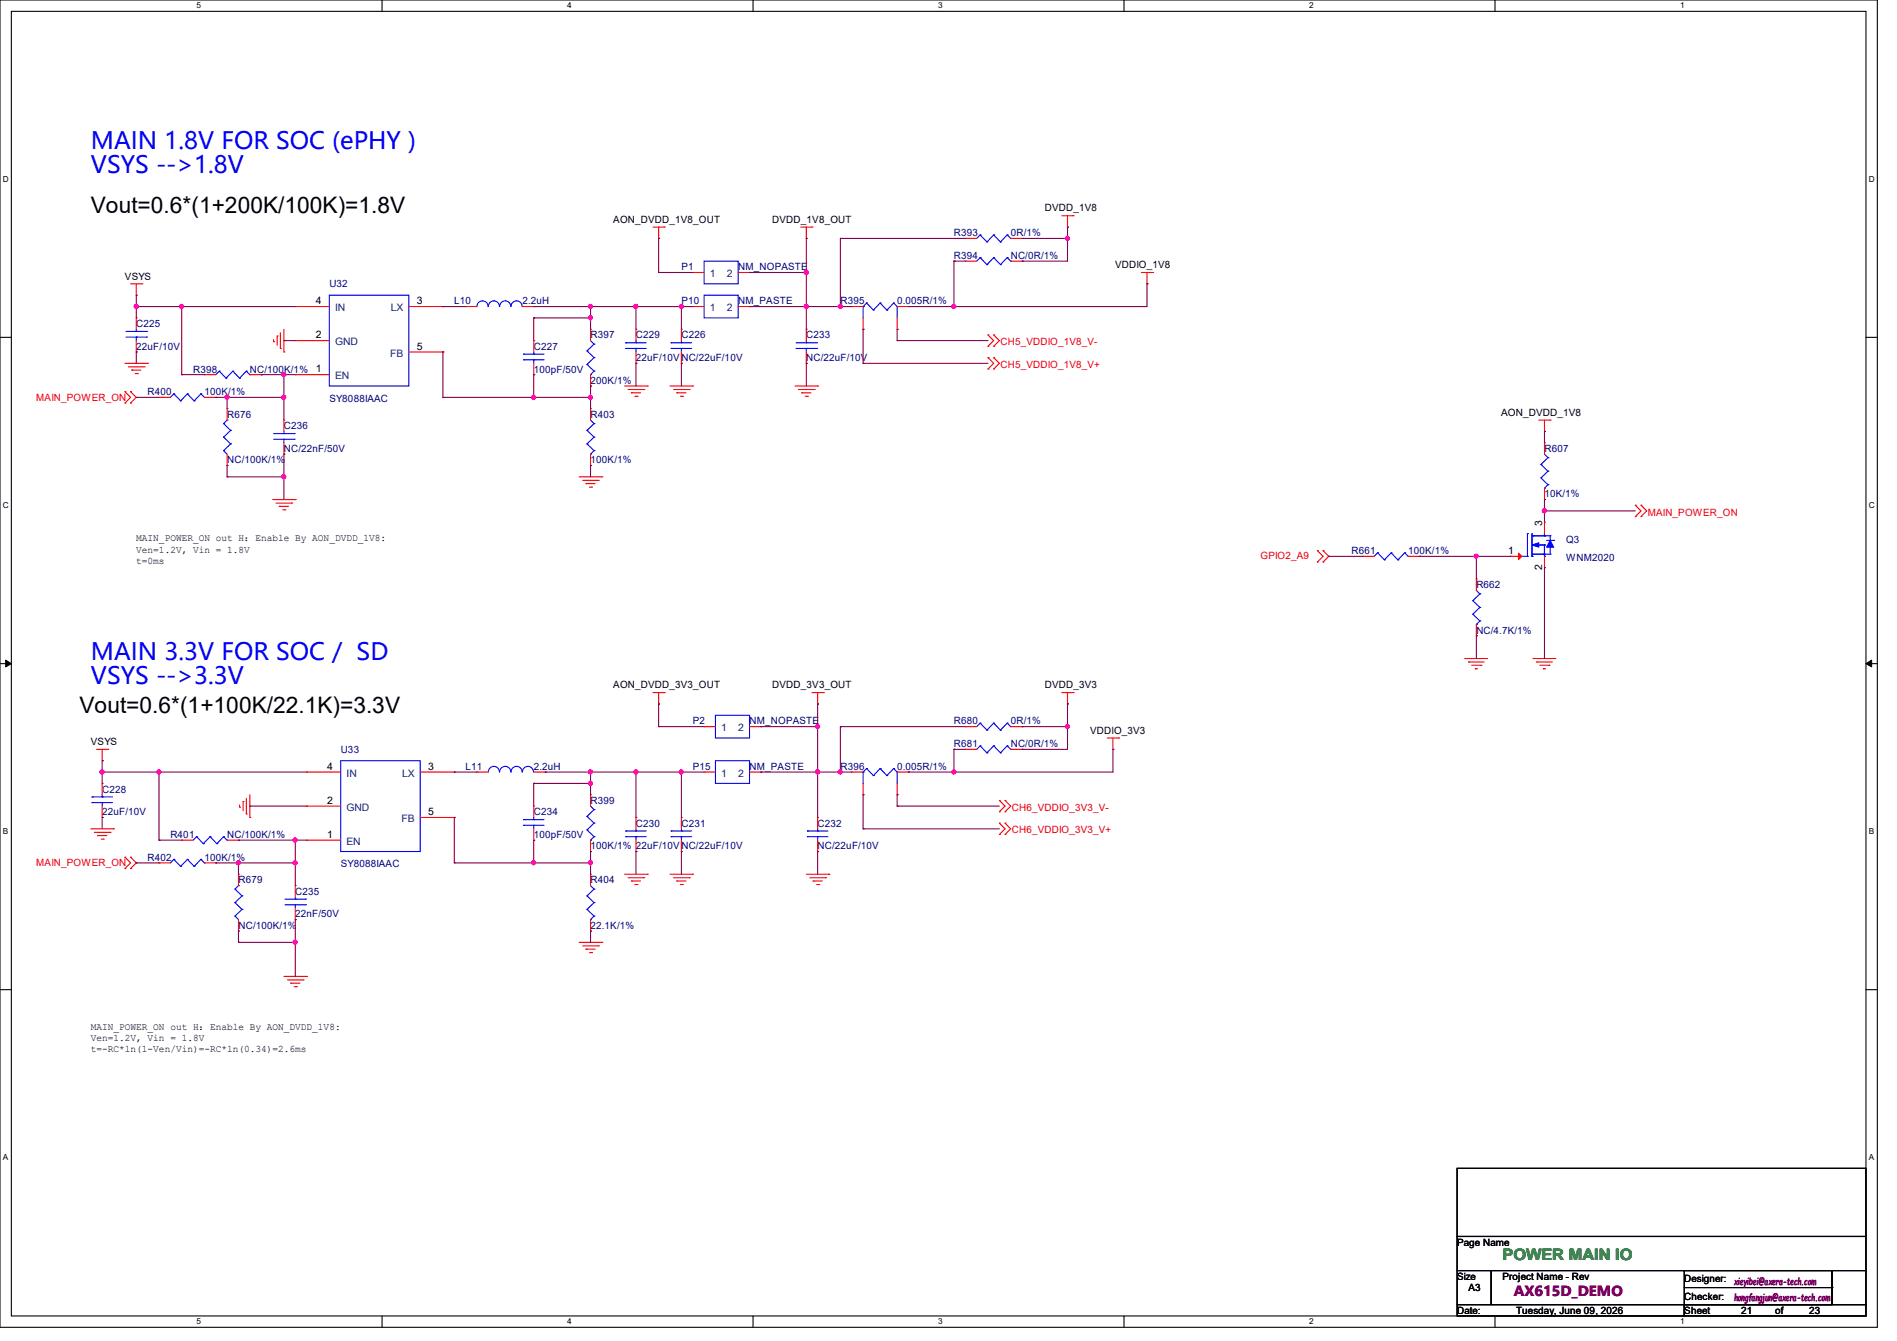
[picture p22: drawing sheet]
<svg xmlns="http://www.w3.org/2000/svg" width="297mm" height="210mm" viewBox="0 0 297 210" stroke-linecap="round" stroke-linejoin="round" font-family="sans-serif">
<defs><g id="words">
<g font-size="3.7" fill="#00f">
<text x="14.2" y="23.4">MAIN 1.8V FOR SOC (ePHY )</text>
<text x="14.2" y="27.1">VSYS --&gt;1.8V</text>
<text x="14.2" y="103.4">MAIN 3.3V FOR SOC / SD</text>
<text x="14.2" y="107.1">VSYS --&gt;3.3V</text>
</g>
<g font-size="3.6">
<text x="14.2" y="33.4">Vout=0.6*(1+200K/100K)=1.8V</text>
<text x="12.4" y="111.6">Vout=0.6*(1+100K/22.1K)=3.3V</text>
</g>
<g font-size="2.5" fill="#008000">
<text x="235.2" y="197.3">POWER MAIN IIIO</text>
<text x="235.2" y="197.3">POWER MAIN O</text>
</g>
<text font-size="2.3" fill="#800080" x="237" y="203">AX615D_DEMO</text>
<g font-size="1.6">
<text x="96" y="34.9">AON_DVDD_1V8_OUT</text>
<text x="120.9" y="34.9">DVDD_1V8_OUT</text>
<text x="163.6" y="33.1">DVDD_1V8</text>
<text x="174.6" y="42">VDDIO_1V8</text>
<text x="19.6" y="43.8">VSYS</text>
<text x="49.4" y="47.6">4</text>
<text x="65.2" y="47.6">3</text>
<text x="49.4" y="53">2</text>
<text x="49.4" y="58.3">1</text>
<text x="65.2" y="54.7">5</text>
<text x="235" y="65.1">AON_DVDD_1V8</text>
<text x="241.4" y="82.3" transform="rotate(-90 241.4 82.3)">3</text>
<text x="21.3" y="88.3">t=0ms</text>
<text x="21.3" y="84.8">MAIN_POWER_ON out H：Enable By AON_DVDD_1V8:</text>
<text x="21.3" y="86.6">Ven=1.2V, Vin = 1.8V</text>
<text x="236.1" y="86.7">1</text>
<text x="241.4" y="89.2" transform="rotate(-90 241.4 89.2)">2</text>
<text x="96" y="107.8">AON_DVDD_3V3_OUT</text>
<text x="120.9" y="107.8">DVDD_3V3_OUT</text>
<text x="163.6" y="107.8">DVDD_3V3</text>
<text x="14.2" y="116.7">VSYS</text>
<text x="170.7" y="114.9">VDDIO_3V3</text>
<text x="51.2" y="125.9">2</text>
<text x="51.2" y="120.5">4</text>
<text x="67" y="120.5">3</text>
<text x="51.2" y="131.2">1</text>
<text x="67" y="127.6">5</text>
<text x="14.2" y="161.2">MAIN_POWER_ON out H：Enable By AON_DVDD_1V8:</text>
<text x="14.2" y="163">Ven=1.2V, Vin = 1.8V</text>
<text x="14.2" y="164.8">t=-RC*ln(1-Ven/Vin)=-RC*ln(0.34)=2.6ms</text>
<text x="228.1" y="195.1">Page Name</text>
<text x="228.1" y="200.4">Size</text>
<text x="229.9" y="202.2">A3</text>
<text x="235.2" y="200.4">Project Name - Rev</text>
<text x="263.7" y="200.7">Designer:</text>
<text x="263.7" y="203.6">Checker:</text>
<text x="228.1" y="205.7">Date:</text>
<text x="237.4" y="205.7">Tuesday, June 09, 2026</text>
<text x="263.7" y="205.7">Sheet</text>
<text x="272.6" y="205.7">21</text>
<text x="277.9" y="205.7">of</text>
<text x="283.3" y="205.7">23</text>
</g>
<g font-size="1.6" fill="#000080">
<text x="149.4" y="37">R393</text>
<text x="149.4" y="40.6">R394</text>
<text x="158.2" y="37">0R/1%</text>
<text x="158.2" y="40.6">NC/0R/1%</text>
<text x="51.6" y="45">U32</text>
<text x="71.1" y="47.7">L10</text>
<text x="81.8" y="47.7">2.2uH</text>
<text x="106.7" y="47.7">P10</text>
<text x="106.7" y="42.3">P1</text>
<text x="115.6" y="47.7">NM_PASTE</text>
<text x="115.6" y="42.3">NM_NOPASTE</text>
<text x="131.6" y="47.7">R395</text>
<text x="140.5" y="47.7">0.005R/1%</text>
<text x="21.3" y="51.2">C225</text>
<text x="92.5" y="53">R397</text>
<text x="99.6" y="53">C229</text>
<text x="106.7" y="53">C226</text>
<text x="126.2" y="53">C233</text>
<text x="21.3" y="54.8">22uF/10V</text>
<text x="30.2" y="58.3">R398</text>
<text x="39.1" y="58.3">NC/100K/1%</text>
<text x="83.6" y="54.8">C227</text>
<text x="83.6" y="58.3">100pF/50V</text>
<text x="99.6" y="56.6">22uF/10VNC/22uF/10V</text>
<text x="126.2" y="56.6">NC/22uF/10V</text>
<text x="23.1" y="61.9">R400</text>
<text x="32" y="61.9">100K/1%</text>
<text x="35.6" y="65.4">R676</text>
<text x="51.6" y="62.9">SY8088IAAC</text>
<text x="92.5" y="65.4">R403</text>
<text x="92.5" y="60.1">200K/1%</text>
<text x="44.4" y="67.2">C236</text>
<text x="44.4" y="70.8">NC/22nF/50V</text>
<text x="241.8" y="70.8">R607</text>
<text x="35.6" y="72.6">NC/100K/1%</text>
<text x="92.5" y="72.6">100K/1%</text>
<text x="241.8" y="77.9">10K/1%</text>
<text x="211.6" y="86.8">R661</text>
<text x="220.5" y="86.8">100K/1%</text>
<text x="245.2" y="85">Q3</text>
<text x="245.2" y="87.8">WNM2020</text>
<text x="231.1" y="92.1">R662</text>
<text x="231.1" y="99.2">NC/4.7K/1%</text>
<text x="108.5" y="113.5">P2</text>
<text x="117.3" y="113.5">NM_NOPASTE</text>
<text x="149.4" y="113.5">R680</text>
<text x="158.2" y="113.5">0R/1%</text>
<text x="53.3" y="117.9">U33</text>
<text x="149.4" y="117">R681</text>
<text x="158.2" y="117">NC/0R/1%</text>
<text x="16" y="124.1">C228</text>
<text x="72.9" y="120.6">L11</text>
<text x="83.6" y="120.6">2.2uH</text>
<text x="92.5" y="125.9">R399</text>
<text x="108.5" y="120.6">P15</text>
<text x="117.3" y="120.6">NM_PASTE</text>
<text x="131.6" y="120.6">R396</text>
<text x="140.5" y="120.6">0.005R/1%</text>
<text x="16" y="127.7">22uF/10V</text>
<text x="26.7" y="131.2">R401</text>
<text x="35.6" y="131.2">NC/100K/1%</text>
<text x="83.6" y="127.7">C234</text>
<text x="83.6" y="131.2">100pF/50V</text>
<text x="99.6" y="129.5">C230</text>
<text x="106.7" y="129.5">C231</text>
<text x="128" y="129.5">C232</text>
<text x="23.1" y="134.8">R402</text>
<text x="32" y="134.8">100K/1%</text>
<text x="53.3" y="135.8">SY8088IAAC</text>
<text x="92.5" y="133">100K/1% 22uF/10VNC/22uF/10V</text>
<text x="128" y="133">NC/22uF/10V</text>
<text x="37.3" y="138.3">R679</text>
<text x="46.2" y="140.1">C235</text>
<text x="46.2" y="143.7">22nF/50V</text>
<text x="92.5" y="138.3">R404</text>
<text x="37.3" y="145.5">NC/100K/1%</text>
<text x="92.5" y="145.5">22.1K/1%</text>
</g>
<g font-size="1.6" fill="#004080">
<text x="111.1" y="43.4">1</text>
<text x="113.8" y="43.4">2</text>
<text x="52.5" y="48.7">IN</text>
<text x="61.2" y="48.7">LX</text>
<text x="111.1" y="48.7">1</text>
<text x="113.8" y="48.7">2</text>
<text x="52.5" y="59.4">EN</text>
<text x="52.5" y="54.1">GND</text>
<text x="61.1" y="55.8">FB</text>
<text x="112.9" y="114.5">1</text>
<text x="115.6" y="114.5">2</text>
<text x="54.2" y="121.6">IN</text>
<text x="62.9" y="121.6">LX</text>
<text x="112.9" y="121.6">1</text>
<text x="115.6" y="121.6">2</text>
<text x="54.2" y="127">GND</text>
<text x="62.9" y="128.7">FB</text>
<text x="54.2" y="132.3">EN</text>
</g>
<g font-size="1.6" fill="#f00">
<text x="156.6" y="57.6">CH5_VDDIO_1V8_V+</text>
<text x="156.6" y="54.1">CH5_VDDIO_1V8_V-</text>
<text x="5.7" y="62.8">MAIN_POWER_ON</text>
<text x="258" y="80.7">MAIN_POWER_ON</text>
<text x="197.4" y="87.5">GPIO2_A9</text>
<text x="158.4" y="130.5">CH6_VDDIO_3V3_V+</text>
<text x="158.4" y="127">CH6_VDDIO_3V3_V-</text>
<text x="5.7" y="135.7">MAIN_POWER_ON</text>
</g>
<g font-size="1.6" fill="#800080">
<text x="271.5" y="201.2">xieyibei@axera-tech.com</text>
<text x="271.5" y="203.7">hongfangjun@axera-tech.com</text>
</g>
<g font-size="1.3">
<text x="30.8" y="1.3">5</text>
<text x="88.8" y="1.3">4</text>
<text x="146.9" y="1.3">3</text>
<text x="205" y="1.3">2</text>
<text x="263.1" y="1.3">1</text>
<text x=".5" y="28.4">D</text>
<text x="292.6" y="28.4">D</text>
<text x=".5" y="79.5">C</text>
<text x="292.6" y="79.5">C</text>
<text x=".5" y="130.6">B</text>
<text x="292.6" y="130.6">B</text>
<text x=".5" y="181.7">A</text>
<text x="292.6" y="181.7">A</text>
<text x="30.8" y="207.4">5</text>
<text x="88.8" y="207.4">4</text>
<text x="146.9" y="207.4">3</text>
<text x="205" y="207.4">2</text>
<text x="263.1" y="207.4">1</text>
</g>
</g></defs>
<g fill="none" stroke="#000" stroke-width=".17">
<path d="M0 0h293.9v207.9h-293.9zM1.8 1.8h290.3v204.3h-290.3zM59.8 0v1.8M117.9 0v1.8M176 0v1.8M234.1 0v1.8M0 52.8h1.8M292.1 52.8h1.8M0 103.9h1.8M292.1 103.9h1.8M0 155h1.8M292.1 155h1.8"/>
<path d="M228.1 183h64v10.6h-64zM228.1 193.6h64v5.4h-64zM228.1 199h5.4v5.3h-5.4zM233.5 199h53.3v5.3h-53.3zM263.7 199h23.1v5.3h-23.1zM286.8 199h5.3v5.3h-5.3zM59.8 206.1v1.8M117.9 206.1v1.8M176 206.1v1.8M228.1 204.3h35.6v1.8h-35.6zM234.1 206.1v1.8M263.7 204.3h28.4v1.8h-28.4z"/>
<path d="M263.7 201.6h23.1M286.8 201.6h.1"/>
</g>
<path d="M.9 103.4l.9 .5-.9 .5zM292.1 103.9l.9-.5v1z" fill="#000"/>
<path d="M.9 103.4l.9 .5-.9 .5zM292.1 103.9l.9-.5v1z" fill="none" stroke="#000" stroke-width=".16"/>
<g fill="none" stroke="#f00" stroke-width=".17">
<path d="M102.2 35.6h1.8M103.1 37.3h.1M103.1 35.6v1.7M104 35.6h.1M125.3 35.6h1.8M126.2 37.3h.1M126.2 35.6v1.7M127.1 35.6h.1M151.1 37.3h.1M151.1 37.3h1.8M158.2 37.3h1.8M160 37.3h.1"/>
<path d="M166.2 33.8h1.8M167.1 35.6h.1M167.1 33.8v1.8M168 33.8h.1M19.6 56.9h3.5M20.1 57.4h2.5M20.4 44.4h1.8M20.6 58h.1M20.6 58h1.5M21.2 58.5h.3M21.3 46.2h.1M21.3 49.8h.1"/>
<path d="M21.3 55.1h.1M21.3 44.4v1.8M21.3 49.8v1.8M21.3 53.3v1.8M21.5 58.5h.1M22.2 44.4h.1M22.6 57.4h.1M23.1 56.9h.1M32 58.7h.1M32 58.7h1.8M39.1 58.7h1.8M40.9 58.7h.1"/>
<path d="M42.8 53.5h.1M42.8 53.2v.3M43.4 52.6h.1M43.4 52.6v1.5M43.9 54.6h.1M43.9 52.1v2.5M44.4 55.1h.1M44.4 51.6v3.5M46.2 58.7h.1M46.2 53.3h.1M46.2 48h.1M46.2 58.7h5.4"/>
<path d="M46.2 53.3h5.4M46.2 48h5.4M64 48h5.3M64 55.1h5.3M69.3 48h.1M69.3 55.1h.1M72.9 48h.1M72.9 48h1.8M81.8 48h1.8M83.6 48h.1M83.6 53.3h.1M83.6 58.7h.1"/>
<path d="M83.6 53.3v1.8M83.6 56.9v1.8M106.7 51.6h.1M106.7 56.9h.1M106.7 51.6v1.7M106.7 55.1v1.8M108.5 48h.1M108.5 42.7h.1M108.5 42.7h1.7M108.5 48h1.7M115.6 42.7h1.7M115.6 48h1.7"/>
<path d="M117.3 48h.1M117.3 42.7h.1M126.2 51.6h.1M126.2 56.9h.1M126.2 51.6v1.7M126.2 55.1v1.8M133.3 48h.1M133.3 48h1.8M135.1 51.6h.1M135.1 49.8v1.8M140.5 51.6h.1M140.5 48h1.7"/>
<path d="M140.5 49.8v1.8M142.2 48h.1M151.1 40.9h.1M151.1 40.9h1.8M154.7 56h.1M154.7 57.8h.1M154.7 52.5h.1M154.7 54.2h.1M154.7 56l.9 .9-.9 .9M154.7 52.5l.9 .8-.9 .9M155.6 56h.1M155.6 57.8h.1"/>
<path d="M155.6 52.5h.1M155.6 54.2h.1M155.6 56l.9 .9-.9 .9M155.6 52.5l.9 .8-.9 .9M158.2 40.9h1.8M160 40.9h.1M178.7 42.7h1.8M179.6 44.4h.1M179.6 42.7v1.7M180.5 42.7h.1M19.6 63.1h.1M19.6 61.3h.1"/>
<path d="M19.6 61.3l.8 .9-.8 .9M20.4 61.3h.1M20.4 63.1h.1M20.4 61.3l.9 .9-.9 .9M24.9 62.2h.1M24.9 62.2h1.8M32 62.2h1.8M33.8 62.2h.1M35.6 72.9h.1M35.6 64h.1M35.6 64v1.8M35.6 71.1v1.8"/>
<path d="M42.7 78.2h3.5M43.2 78.8h2.5M43.7 79.3h.1M43.7 79.3h1.5M44.3 79.8h.3M44.4 65.8h.1M44.4 71.1h.1M44.4 65.8v1.8M44.4 69.3v1.8M44.6 79.8h.1M45.7 78.8h.1M46.2 78.2h.1"/>
<path d="M90.7 74.7h3.5M91.2 75.2h2.5M91.7 75.7h.1M91.7 75.7h1.5M92.3 76.3h.3M92.5 64h.1M92.5 72.9h.1M92.5 64v1.8M92.5 71.1v1.8M92.6 76.3h.1M93.7 75.2h.1M94.2 74.7h.1"/>
<path d="M97.8 60.5h3.5M98.3 61h2.5M98.8 61.5h.1M98.8 61.5h1.5M99.4 62.1h.3M99.7 62.1h.1M100.8 61h.1M101.3 60.5h.1M104.9 60.5h3.6M105.5 61h2.4M106 61.5h.1M106 61.5h1.4"/>
<path d="M106.5 62.1h.3M106.8 62.1h.1M107.9 61h.1M108.5 60.5h.1M124.5 60.5h3.5M125 61h2.5M125.5 61.5h.1M125.5 61.5h1.5M126.1 62.1h.3M126.4 62.1h.1M127.5 61h.1M128 60.5h.1"/>
<path d="M240.9 65.8h1.8M241.8 67.6h.1M241.8 69.3h.1M241.8 78.2h.1M241.8 65.8v1.8M241.8 69.3v1.8M241.8 76.5v1.7M242.7 65.8h.1M256 79.1h.1M256 79.1l.9 .9-.9 .9M256.9 79.1h.1M256.9 79.1l.9 .9-.9 .9"/>
<path d="M206.2 88h.1M206.2 86.2h.1M206.2 86.2l.9 .9-.9 .9M207.1 86.2h.1M207.1 88h.1M207.1 86.2l.9 .9-.9 .9M231.1 90.7h.1M231.1 99.6h.1M231.1 90.7v1.8M231.1 97.8v1.8M256 80.9h.1M256.9 80.9h.1"/>
<path d="M15.1 117.3h1.8M16 119.1h.1M16 117.3v1.8M16.9 117.3h.1M102.2 108.5h1.8M103.1 110.2h.1M103.1 108.5v1.7M104 108.5h.1M110.2 113.8h.1M110.2 113.8h1.8M117.3 113.8h1.8M119.1 113.8h.1"/>
<path d="M127.1 108.5h1.8M128 110.2h.1M128 108.5v1.7M128.9 108.5h.1M151.1 113.8h.1M151.1 117.3h.1M151.1 117.3h1.8M151.1 113.8h1.8M158.2 117.3h1.8M158.2 113.8h1.8M160 113.8h.1M160 117.3h.1"/>
<path d="M166.2 108.5h1.8M167.1 110.2h.1M167.1 108.5v1.7M168 108.5h.1M173.4 115.6h1.7M174.2 117.3h.1M174.2 115.6v1.7M175.1 115.6h.1M229.4 103.1h.1M229.4 103.1h3.5M229.9 103.7h.1M229.9 103.7h2.5"/>
<path d="M230.4 104.2h1.5M231 104.7h.1M231 104.7h.3M231.9 104.2h.1M240 103.1h.1M240 103.1h3.6M240.6 103.7h.1M240.6 103.7h2.4M241.1 104.2h1.4M241.6 104.7h.1M241.6 104.7h.4M242.5 104.2h.1"/>
<path d="M14.2 129.8h3.6M14.8 130.3h2.4M15.3 130.9h.1M15.3 130.9h1.4M15.8 131.4h.4M16 122.7h.1M16 128h.1M16 122.7v1.8M16 126.2v1.8M16.2 131.4h.1M17.2 130.3h.1M17.8 129.8h.1"/>
<path d="M19.6 136h.1M19.6 134.2h.1M19.6 134.2l.8 .9-.8 .9M20.4 134.2h.1M20.4 136h.1M20.4 134.2l.9 .9-.9 .9M24.9 135.1h.1M24.9 135.1h1.8M32 135.1h1.8M33.8 135.1h.1M37.3 136.9h.1M37.3 136.9v1.8"/>
<path d="M37.5 126.4h.1M37.5 126.1v.3M38.1 125.5h.1M38.1 125.5v1.5M38.6 127.5h.1M38.6 125v2.5M39.1 128h.1M39.1 124.5v3.5M46.2 138.7h.1M46.2 138.7v1.8M74.7 120.9h.1M74.7 120.9h1.8"/>
<path d="M83.6 126.2h.1M83.6 131.6h.1M83.6 120.9h1.7M83.6 126.2v1.8M83.6 129.8v1.8M85.3 120.9h.1M92.5 124.5h.1M92.5 133.3h.1M92.5 136.9h.1M92.5 124.5v1.7M92.5 131.6v1.7M92.5 136.9v1.8"/>
<path d="M97.8 136.9h3.5M98.3 137.5h2.5M98.8 138h.1M98.8 138h1.5M99.4 138.5h.3M99.6 128h.1M99.6 133.3h.1M99.6 128v1.8M99.6 131.6v1.7M99.7 138.5h.1M100.8 137.5h.1M101.3 136.9h.1"/>
<path d="M104.9 136.9h3.6M105.5 137.5h2.4M106 138h.1M106 138h1.4M106.5 138.5h.3M106.8 138.5h.1M107.9 137.5h.1M108.5 136.9h.1M110.2 120.9h.1M110.2 120.9h1.8M117.3 120.9h1.8M119.1 120.9h.1"/>
<path d="M126.2 136.9h3.6M126.8 137.5h2.4M127.3 138h.1M127.3 138h1.4M127.8 138.5h.4M128.2 138.5h.1M129.2 137.5h.1M129.8 136.9h.1M133.3 120.9h.1M133.3 120.9h1.8M135.1 124.5h.1M135.1 122.7v1.8"/>
<path d="M140.5 124.5h.1M140.5 120.9h1.7M140.5 122.7v1.8M142.2 120.9h.1M156.5 128.9h.1M156.5 130.7h.1M156.5 125.3h.1M156.5 127.1h.1M156.5 128.9l.9 .9-.9 .9M156.5 125.3l.9 .9-.9 .9M157.4 128.9h.1M157.4 130.7h.1"/>
<path d="M157.4 125.3h.1M157.4 127.1h.1M157.4 128.9l.8 .9-.8 .9M157.4 125.3l.8 .9-.8 .9M37.3 145.8h.1M37.3 144v1.8M44.4 152.9h3.6M45 153.5h2.5M45.5 154h.1M45.5 154h1.4M46.1 154.5h.3M46.2 144h.1"/>
<path d="M46.2 142.2v1.8M46.4 154.5h.1M47.5 153.5h.1M48 152.9h.1M90.7 147.6h3.5M91.2 148.1h2.5M91.7 148.6h.1M91.7 148.6h1.5M92.3 149.2h.3M92.5 145.8h.1M92.5 144v1.8M92.6 149.2h.1"/>
<path d="M93.7 148.1h.1M94.2 147.6h.1"/>
</g>
<g fill="none" stroke="#00f" stroke-width=".17">
<path d="M153.5 36.8h.1M153.5 36.8l-.6 .5M153.5 36.8l1 1.1M154.5 37.9h.1M155.6 36.8h.1M155.6 36.8l-1.1 1.1M155.6 36.8l1 1.1M156.6 37.9h.1M157.7 36.8h.1M157.7 36.8l-1.1 1.1M157.7 36.8l.5 .5M158.2 37.3h.1"/>
<path d="M19.7 52.8h3.2M19.7 51.9h3.2M21.3 51.9h.1M21.3 52.8h.1M21.3 51.6v.3M21.3 52.8v.5M22.9 52.8h.1M22.9 51.9h.1M34.3 58.1h.1M34.3 58.1l-.5 .6M34.3 58.1l1.1 1.1M35.4 59.2h.1"/>
<path d="M36.4 58.1h.1M36.4 58.1l-1 1.1M36.4 58.1l1.1 1.1M37.5 59.2h.1M38.6 58.1h.1M38.6 58.1l-1.1 1.1M38.6 58.1l.5 .6M39.1 58.7h.1M51.6 46.2h12.4v14.3h-12.4zM74.7 48a.87 .87 0 0 1 .8-.9 .87 .87 0 0 1 .9 .9M76.5 48a.87 .87 0 0 1 .8-.9 .87 .87 0 0 1 .9 .9M78.2 48a.87 .87 0 0 1 .9-.9 .87 .87 0 0 1 .9 .9"/>
<path d="M80 48a.87 .87 0 0 1 .9-.9 .87 .87 0 0 1 .8 .9M82 56.3h.1M82 55.5h.1M82 56.3h3.2M82 55.5h3.2M83.6 55.5h.1M83.6 56.3h.1M83.6 55.1v.4M83.6 56.3v.6M105.1 54.6h.1M105.1 53.7h.1M105.1 54.6h3.2"/>
<path d="M105.1 53.7h3.2M106.7 53.7h.1M106.7 54.6h.1M106.7 53.3v.4M106.7 54.6v.5M110.2 46.2h5.4v3.6h-5.4zM110.2 40.9h5.4v3.5h-5.4zM124.6 54.6h3.2M124.6 53.7h3.2M126.2 53.7h.1M126.2 54.6h.1M126.2 53.3v.4"/>
<path d="M126.2 54.6v.5M127.8 54.6h.1M127.8 53.7h.1M135.1 48h.1M135.1 48v1.8M135.7 47.5h.1M135.7 47.5l1 1.1M135.7 47.5l-.6 .5M136.7 48.6h.1M137.8 47.5h.1M137.8 47.5l1.1 1.1M137.8 47.5l-1.1 1.1"/>
<path d="M138.9 48.6h.1M139.9 47.5h.1M139.9 47.5l.6 .5M139.9 47.5l-1 1.1M140.5 48h.1M140.5 48v1.8M153.5 40.3h.1M153.5 40.3l-.6 .6M153.5 40.3l1 1.1M154.5 41.4h.1M155.6 40.3h.1M155.6 40.3l-1.1 1.1"/>
<path d="M155.6 40.3l1 1.1M156.6 41.4h.1M157.7 40.3h.1M157.7 40.3l-1.1 1.1M157.7 40.3l.5 .6M158.2 40.9h.1M27.2 61.7h.1M27.2 61.7l-.5 .5M27.2 61.7l1.1 1.1M28.3 62.8h.1M29.3 61.7h.1M29.3 61.7l-1 1.1"/>
<path d="M29.3 61.7l1.1 1.1M30.4 62.8h.1M31.5 61.7h.1M31.5 61.7l-1.1 1.1M31.5 61.7l.5 .5M32 62.2h.1M35 70.6h.1M35 68.5h.1M35 66.3h.1M35 70.6l.6 .5M35 68.5l1.1 1M35 66.3l1.1 1.1"/>
<path d="M35.6 65.8h.1M35.6 65.8l-.6 .5M36.1 69.5h.1M36.1 67.4h.1M36.1 69.5l-1.1 1.1M36.1 67.4l-1.1 1.1M42.8 68.8h3.3M42.8 67.9h3.3M44.4 67.9h.1M44.4 68.8h.1M44.4 67.6v.3M44.4 68.8v.5"/>
<path d="M46.1 68.8h.1M46.1 67.9h.1M91.9 67.4h.1M91.9 69.5h.1M91.9 67.4l1.1 1.1M91.9 69.5l1.1 1.1M92.5 71.1h.1M92.5 65.8l.5 .5M93 66.3h.1M93 68.5h.1M93 70.6h.1M93 66.3l-1.1 1.1"/>
<path d="M93 68.5l-1.1 1M93 70.6l-.5 .5M241.3 72.7h.1M241.3 74.8h.1M241.3 72.7l1.1 1.1M241.3 74.8l1.1 1.1M241.8 76.5h.1M241.8 71.1l.6 .6M242.4 71.7h.1M242.4 73.8h.1M242.4 75.9h.1M242.4 71.7l-1.1 1"/>
<path d="M242.4 73.8l-1.1 1M242.4 75.9l-.6 .6M230.6 94.1h.1M230.6 96.2h.1M230.6 94.1l1.1 1M230.6 96.2l1.1 1M231.1 97.8h.1M231.1 92.5l.6 .5M231.7 93h.1M231.7 95.1h.1M231.7 97.2h.1M231.7 93l-1.1 1.1"/>
<path d="M231.7 95.1l-1.1 1.1M231.7 97.2l-.6 .6M238.3 87.1h.8M239.1 87.1h.1M239.1 83.6h.1M239.1 83.6v3.5M239.9 87.1h.1M239.9 83.9h.1M239.9 83.6v3.5M239.9 83.9h2.8M239.9 86.8h2.8M240 83.9h.1"/>
<path d="M240.7 85.3h1.1M241.6 86.8h.1M241.8 83.9h.1M241.8 85.3h.1M241.8 87.1h.1M241.8 86.8h.1M241.8 83.6v.3M241.8 85.3v1.8M242.1 84.6h1.1M242.7 86.8h.1M242.7 85.7h.1M242.7 83.9h.1"/>
<path d="M242.7 83.9v.7M242.7 85.7v1.1M243.2 84.6h.1M112 112h5.3v3.6h-5.3zM112 119.1h5.3v3.6h-5.3zM153.5 113.2h.1M153.5 116.8h.1M153.5 113.2l-.6 .6M153.5 113.2l1 1.1M153.5 116.8l-.6 .5M153.5 116.8l1 1.1M154.5 114.3h.1"/>
<path d="M154.5 117.9h.1M155.6 113.2h.1M155.6 116.8h.1M155.6 113.2l-1.1 1.1M155.6 113.2l1 1.1M155.6 116.8l-1.1 1.1M155.6 116.8l1 1.1M156.6 114.3h.1M156.6 117.9h.1M157.7 113.2h.1M157.7 116.8h.1M157.7 113.2l-1.1 1.1"/>
<path d="M157.7 113.2l.5 .6M157.7 116.8l-1.1 1.1M157.7 116.8l.5 .5M158.2 113.8h.1M158.2 117.3h.1M14.4 125.7h.1M14.4 124.8h.1M14.4 125.7h3.2M14.4 124.8h3.2M16 124.8h.1M16 125.7h.1M16 124.5v.3"/>
<path d="M16 125.7v.5M27.2 134.6h.1M27.2 134.6l-.5 .5M27.2 134.6l1.1 1.1M28.3 135.7h.1M29.3 134.6h.1M29.3 134.6l-1 1.1M29.3 134.6l1.1 1.1M30.4 135.7h.1M31.5 134.6h.1M31.5 134.6l-1.1 1.1M31.5 134.6l.5 .5"/>
<path d="M32 135.1h.1M36.8 139.2h.1M36.8 139.2l1.1 1.1M37.3 138.7h.1M37.3 138.7l-.5 .5M76.5 120.9a.87 .87 0 0 1 .8-.9 .87 .87 0 0 1 .9 .9M78.2 120.9a.87 .87 0 0 1 .9-.9 .87 .87 0 0 1 .9 .9M80 120.9a.87 .87 0 0 1 .9-.9 .87 .87 0 0 1 .8 .9M81.8 120.9a.87 .87 0 0 1 .9-.9 .87 .87 0 0 1 .8 .9M82 129.2h.1M82 128.4h.1M82 129.2h3.2"/>
<path d="M82 128.4h3.2M83.6 128.4h.1M83.6 129.2h.1M83.6 128v.4M83.6 129.2v.6M91.9 127.8h.1M91.9 130h.1M91.9 127.8l1.1 1.1M91.9 130l1.1 1M92.5 131.6h.1M92.5 126.2l.5 .6M92.5 138.7l.5 .5"/>
<path d="M93 126.8h.1M93 128.9h.1M93 131h.1M93 139.2h.1M93 126.8l-1.1 1M93 128.9l-1.1 1.1M93 131l-.5 .6M93 139.2l-1.1 1.1M98 131h.1M98 130.1h.1M98 131h3.2M98 130.1h3.2"/>
<path d="M99.6 130.1h.1M99.6 131h.1M99.6 129.8v.3M99.6 131v.6M135.1 120.9h.1M135.1 120.9v1.8M135.7 120.4h.1M135.7 120.4l1 1.1M135.7 120.4l-.6 .5M136.7 121.5h.1M137.8 120.4h.1M137.8 120.4l1.1 1.1"/>
<path d="M137.8 120.4l-1.1 1.1M138.9 121.5h.1M139.9 120.4h.1M139.9 120.4l.6 .5M139.9 120.4l-1 1.1M140.5 120.9h.1M140.5 120.9v1.8M36.8 143.5h.1M36.8 141.4h.1M36.8 143.5l.5 .5M36.8 141.4l1.1 1M37.9 142.4h.1"/>
<path d="M37.9 140.3h.1M37.9 142.4l-1.1 1.1M37.9 140.3l-1.1 1.1M44.6 141.7h3.2M44.6 140.8h3.2M46.2 140.8h.1M46.2 141.7h.1M46.2 140.5v.3M46.2 141.7v.5M47.8 141.7h.1M47.8 140.8h.1M91.9 140.3h.1"/>
<path d="M91.9 142.4h.1M91.9 140.3l1.1 1.1M91.9 142.4l1.1 1.1M92.5 144h.1M93 141.4h.1M93 143.5h.1M93 141.4l-1.1 1M93 143.5l-.5 .5"/>
</g>
<path d="M239.9 85.3l1-.3v.7z" fill="#00f"/>
<path d="M239.9 85.3l1-.3v.7z" fill="none" stroke="#00f" stroke-width=".17"/>
<path d="M242.7 84.6l.5 1.1h-1.1z" fill-rule="evenodd" fill="#00f"/>
<path d="M242.7 84.6l.5 1.1h-1.1z" fill="none" stroke="#00f" stroke-width=".17"/>
<path d="M237.7 86.6l.6 .5-.6 .5z" fill="#f00"/>
<g fill="none" stroke="#f00" stroke-width=".17">
<path d="M92.5 51.6h.1M92.5 51.6v1.7M92.5 58.7v1.8M99.6 51.6h.1M99.6 56.9h.1M99.6 51.6v1.7M99.6 55.1v1.8M92.5 60.5h.1M213.4 87.1h.1M213.4 87.1h1.7M220.5 87.1h1.7M222.2 87.1h.1"/>
<path d="M236.5 87.1h.1M236.5 87.1h1.8M237.7 86.6l.6 .5-.6 .5zM241.8 88.9h.1M241.8 81.8h.1M241.8 81.8v1.8M241.8 87.1v1.8M28.4 131.6h.1M28.4 131.6h1.8M35.6 131.6h1.7M37.3 131.6h.1M48 131.6h.1"/>
<path d="M48 126.2h.1M48 120.9h.1M48 131.6h5.3M48 126.2h5.3M48 120.9h5.3M65.8 120.9h5.3M65.8 128h5.3M71.1 120.9h.1M71.1 128h.1M106.7 128h.1M106.7 133.3h.1M106.7 128v1.8"/>
<path d="M106.7 131.6v1.7M128 128h.1M128 133.3h.1M128 128v1.8M128 131.6v1.7"/>
</g>
<g fill="none" stroke="#00f" stroke-width=".17">
<path d="M91.9 54.9h.1M91.9 57.1h.1M91.9 54.9l1.1 1.1M91.9 57.1l1.1 1M92.5 58.7h.1M92.5 53.3l.5 .6M93 53.9h.1M93 56h.1M93 58.1h.1M93 53.9l-1.1 1M93 56l-1.1 1.1M93 58.1l-.5 .6"/>
<path d="M98 54.6h.1M98 53.7h.1M98 54.6h3.2M98 53.7h3.2M99.6 53.7h.1M99.6 54.6h.1M99.6 53.3v.4M99.6 54.6v.5M215.7 86.6h.1M215.7 86.6l-.6 .5M215.7 86.6l1 1.1M216.7 87.7h.1"/>
<path d="M217.8 86.6h.1M217.8 86.6l-1.1 1.1M217.8 86.6l1.1 1.1M218.9 87.7h.1M219.9 86.6h.1M219.9 86.6l-1 1.1M219.9 86.6l.6 .5M220.5 87.1h.1M53.3 119.1h12.5v14.2h-12.5zM30.8 131h.1M30.8 131l-.6 .6M30.8 131l1 1.1"/>
<path d="M31.8 132.1h.1M32.9 131h.1M32.9 131l-1.1 1.1M32.9 131l1.1 1.1M34 132.1h.1M35 131h.1M35 131l-1 1.1M35 131l.6 .6M35.6 131.6h.1M105.1 131h.1M105.1 130.1h.1M105.1 131h3.2"/>
<path d="M105.1 130.1h3.2M106.7 130.1h.1M106.7 131h.1M106.7 129.8v.3M106.7 131v.6M126.4 131h.1M126.4 130.1h.1M126.4 131h3.2M126.4 130.1h3.2M128 130.1h.1M128 131h.1M128 129.8v.3"/>
<path d="M128 131v.6"/>
</g>
<path d="M126.2 37.3h.1M126.2 37.3v5.4M167.1 35.6h.1M167.1 35.6v1.7" fill="none" stroke="#800040" stroke-width=".17"/>
<circle cx="126.2" cy="42.7" r=".32" fill="#f0f"/>
<circle cx="126.2" cy="42.7" r=".32" fill="none" stroke="#f0f" stroke-width=".17"/>
<path d="M131.6 37.3h.1M131.6 37.3h19.5M131.6 37.3v10.7M160 37.3h.1M160 37.3h7.1" fill="none" stroke="#800040" stroke-width=".17"/>
<circle cx="167.1" cy="37.3" r=".32" fill="#f0f"/>
<circle cx="167.1" cy="37.3" r=".32" fill="none" stroke="#f0f" stroke-width=".17"/>
<path d="M167.1 37.3h.1M167.1 37.3v3.6h-7.1M21.3 46.2h.1M21.3 48h.1M21.3 46.2v1.8M21.3 48h7.1M149.4 40.9h.1M149.4 40.9v7.1M160 40.9h.1M128 110.2h.1M128 110.2v3.6" fill="none" stroke="#800040" stroke-width=".17"/>
<circle cx="21.3" cy="48" r=".32" fill="#f0f"/>
<circle cx="21.3" cy="48" r=".32" fill="none" stroke="#f0f" stroke-width=".17"/>
<path d="M21.3 48h.1M21.3 48v1.8M28.4 48h.1M28.4 48h17.8M28.4 48v10.7" fill="none" stroke="#800040" stroke-width=".17"/>
<circle cx="28.4" cy="48" r=".32" fill="#f0f"/>
<circle cx="28.4" cy="48" r=".32" fill="none" stroke="#f0f" stroke-width=".17"/>
<path d="M69.3 48h.1M69.3 48h3.6M83.6 48h.1M83.6 48h16M92.5 48h.1" fill="none" stroke="#800040" stroke-width=".17"/>
<circle cx="99.5" cy="48" r=".32" fill="#f0f"/>
<circle cx="99.5" cy="48" r=".32" fill="none" stroke="#f0f" stroke-width=".17"/>
<circle cx="92.4" cy="48" r=".32" fill="#f0f"/>
<circle cx="92.4" cy="48" r=".32" fill="none" stroke="#f0f" stroke-width=".17"/>
<path d="M92.5 48h.1M92.5 48v1.8M99.6 48h.1M99.6 48v3.6M99.6 48h8.9M106.7 48h.1" fill="none" stroke="#800040" stroke-width=".17"/>
<circle cx="106.7" cy="48" r=".32" fill="#f0f"/>
<circle cx="106.7" cy="48" r=".32" fill="none" stroke="#f0f" stroke-width=".17"/>
<path d="M106.7 48h.1M106.7 48v3.6M117.3 48h.1M117.3 48h14.3M126.2 48h.1M126.2 48v3.6" fill="none" stroke="#800040" stroke-width=".17"/>
<circle cx="131.6" cy="48" r=".32" fill="#f0f"/>
<circle cx="131.6" cy="48" r=".32" fill="none" stroke="#f0f" stroke-width=".17"/>
<circle cx="126.2" cy="48" r=".32" fill="#f0f"/>
<circle cx="126.2" cy="48" r=".32" fill="none" stroke="#f0f" stroke-width=".17"/>
<path d="M131.6 48h.1M131.6 48h1.7M142.2 48h.1M142.2 48h7.2" fill="none" stroke="#800040" stroke-width=".17"/>
<circle cx="149.3" cy="48" r=".32" fill="#f0f"/>
<circle cx="149.3" cy="48" r=".32" fill="none" stroke="#f0f" stroke-width=".17"/>
<path d="M83.6 49.8h.1M83.6 49.8h8.9M83.6 49.8v3.5M92.5 49.8h.1M92.5 49.8v1.8M149.4 48h.1M149.4 48h30.2" fill="none" stroke="#800040" stroke-width=".17"/>
<circle cx="92.4" cy="49.8" r=".32" fill="#f0f"/>
<circle cx="92.4" cy="49.8" r=".32" fill="none" stroke="#f0f" stroke-width=".17"/>
<path d="M135.1 51.6h.1M135.1 51.6v5.3M140.5 51.6h.1M140.5 51.6v1.7M16 119.1h.1M16 119.1v3.6M16 120.9h.1M16 120.9h8.9" fill="none" stroke="#800040" stroke-width=".17"/>
<circle cx="16" cy="120.9" r=".32" fill="#f0f"/>
<circle cx="16" cy="120.9" r=".32" fill="none" stroke="#f0f" stroke-width=".17"/>
<path d="M24.9 120.9h.1M24.9 120.9h23.1" fill="none" stroke="#800040" stroke-width=".17"/>
<circle cx="24.9" cy="120.9" r=".32" fill="#f0f"/>
<circle cx="24.9" cy="120.9" r=".32" fill="none" stroke="#f0f" stroke-width=".17"/>
<path d="M24.9 131.6h.1M24.9 120.9v10.7M71.1 120.9h.1M71.1 120.9h3.6M85.3 120.9h.1M85.3 120.9h14.3M92.5 120.9h.1M92.5 120.9v1.8" fill="none" stroke="#800040" stroke-width=".17"/>
<circle cx="99.5" cy="120.9" r=".32" fill="#f0f"/>
<circle cx="99.5" cy="120.9" r=".32" fill="none" stroke="#f0f" stroke-width=".17"/>
<circle cx="92.4" cy="120.9" r=".32" fill="#f0f"/>
<circle cx="92.4" cy="120.9" r=".32" fill="none" stroke="#f0f" stroke-width=".17"/>
<path d="M99.6 120.9h.1M99.6 120.9v7.1M106.7 120.9h.1M106.7 120.9v7.1M142.2 120.9h.1M142.2 120.9h7.2" fill="none" stroke="#800040" stroke-width=".17"/>
<circle cx="149.3" cy="120.9" r=".32" fill="#f0f"/>
<circle cx="149.3" cy="120.9" r=".32" fill="none" stroke="#f0f" stroke-width=".17"/>
<path d="M44.4 53.3h.1M44.4 53.3h1.8M140.5 53.3h.1M140.5 53.3h14.2M83.6 122.7h.1M83.6 122.7v3.5M83.6 122.7h8.9" fill="none" stroke="#800040" stroke-width=".17"/>
<circle cx="92.4" cy="122.7" r=".32" fill="#f0f"/>
<circle cx="92.4" cy="122.7" r=".32" fill="none" stroke="#f0f" stroke-width=".17"/>
<g fill="none" stroke="#800040" stroke-width=".17">
<path d="M21.3 55.1h.1M21.3 55.1v1.8M28.4 58.7h.1M28.4 58.7h3.6M40.9 58.7h.1M40.9 58.7h3.5M69.3 55.1h.1M69.3 55.1v7.1M99.6 56.9h.1M99.6 56.9v3.6M106.7 56.9h.1M106.7 56.9v3.6"/>
<path d="M126.2 56.9h.1M126.2 56.9v3.6M135.1 56.9h.1M135.1 56.9h19.6M39.1 126.2h.1M39.1 126.2h8.9M92.5 122.7h.1M92.5 122.7v1.8"/>
</g>
<circle cx="44.4" cy="58.7" r=".32" fill="#f0f"/>
<circle cx="44.4" cy="58.7" r=".32" fill="none" stroke="#f0f" stroke-width=".17"/>
<g fill="none" stroke="#800040" stroke-width=".17">
<path d="M44.4 58.7h.1M44.4 58.7v3.5M44.4 58.7h1.8M83.6 58.7h.1M83.6 58.7v3.5M92.5 60.5h.1M92.5 60.5v1.7M16 128h.1M16 128v1.8M71.1 128h.1M71.1 128v7.1M99.6 133.3h.1"/>
<path d="M99.6 133.3v3.6M106.7 133.3h.1M106.7 133.3v3.6"/>
</g>
<circle cx="92.4" cy="62.2" r=".32" fill="#f0f"/>
<circle cx="92.4" cy="62.2" r=".32" fill="none" stroke="#f0f" stroke-width=".17"/>
<path d="M21.3 62.2h.1M21.3 62.2h3.6M33.8 62.2h.1M33.8 62.2h1.8M44.4 62.2h.1M44.4 62.2v3.6M69.3 62.2h.1M69.3 62.2h14.3" fill="none" stroke="#800040" stroke-width=".17"/>
<circle cx="83.5" cy="62.2" r=".32" fill="#f0f"/>
<circle cx="83.5" cy="62.2" r=".32" fill="none" stroke="#f0f" stroke-width=".17"/>
<path d="M83.6 62.2h.1M83.6 62.2h8.9M92.5 62.2h.1M92.5 62.2v1.8M24.9 131.6h.1M24.9 131.6h3.5M37.3 131.6h.1M37.3 131.6h8.9" fill="none" stroke="#800040" stroke-width=".17"/>
<circle cx="46.2" cy="131.6" r=".32" fill="#f0f"/>
<circle cx="46.2" cy="131.6" r=".32" fill="none" stroke="#f0f" stroke-width=".17"/>
<path d="M21.3 135.1h.1M21.3 135.1h3.6M33.8 135.1h.1M33.8 135.1h3.5M46.2 131.6h.1M46.2 135.1h.1M46.2 131.6v7.1M71.1 135.1h.1M83.6 131.6h.1M83.6 131.6v3.5h-12.5M92.5 133.3h.1M92.5 133.3v1.8" fill="none" stroke="#800040" stroke-width=".17"/>
<circle cx="83.5" cy="135.1" r=".32" fill="#f0f"/>
<circle cx="83.5" cy="135.1" r=".32" fill="none" stroke="#f0f" stroke-width=".17"/>
<path d="M83.6 135.1h.1M83.6 135.1h8.9M92.5 135.1h.1M92.5 135.1v1.8" fill="none" stroke="#800040" stroke-width=".17"/>
<circle cx="92.4" cy="135.1" r=".32" fill="#f0f"/>
<circle cx="92.4" cy="135.1" r=".32" fill="none" stroke="#f0f" stroke-width=".17"/>
<path d="M44.4 71.1h.1M44.4 71.1v3.6M92.5 72.9h.1M92.5 72.9v1.8M37.3 135.1h.1M37.3 135.1v1.8M37.3 135.1h8.9M46.2 144h.1M46.2 144v3.6M92.5 145.8h.1M92.5 145.8v1.8" fill="none" stroke="#800040" stroke-width=".17"/>
<circle cx="46.2" cy="135.1" r=".32" fill="#f0f"/>
<circle cx="46.2" cy="135.1" r=".32" fill="none" stroke="#f0f" stroke-width=".17"/>
<circle cx="37.3" cy="135.1" r=".32" fill="#f0f"/>
<circle cx="37.3" cy="135.1" r=".32" fill="none" stroke="#f0f" stroke-width=".17"/>
<path d="M37.3 145.8h.1M37.3 147.6h.1M37.3 145.8v1.8M37.3 147.6h8.9" fill="none" stroke="#800040" stroke-width=".17"/>
<circle cx="46.2" cy="147.6" r=".32" fill="#f0f"/>
<circle cx="46.2" cy="147.6" r=".32" fill="none" stroke="#f0f" stroke-width=".17"/>
<path d="M160 113.8h.1M167.1 110.2h.1M167.1 110.2v3.6h-7.1M174.2 117.3h.1M174.2 117.3v3.6M46.2 147.6h.1M46.2 147.6v5.3" fill="none" stroke="#800040" stroke-width=".17"/>
<circle cx="167.1" cy="113.8" r=".32" fill="#f0f"/>
<circle cx="167.1" cy="113.8" r=".32" fill="none" stroke="#f0f" stroke-width=".17"/>
<g fill="none" stroke="#800040" stroke-width=".17">
<path d="M35.6 62.2h.1M35.6 62.2v1.8M35.6 62.2h8.8M149.4 117.3h.1M149.4 117.3v3.6M149.4 117.3h1.7M160 117.3h.1M167.1 113.8h.1M167.1 113.8v3.5h-7.1M128 120.9h.1M128 120.9h3.6M135.1 129.8h.1"/>
<path d="M135.1 124.5h.1M135.1 129.8h21.4M135.1 124.5v5.3M140.5 126.2h.1M140.5 126.2h16M149.4 120.9h.1M149.4 120.9h24.8"/>
</g>
<circle cx="44.4" cy="62.2" r=".32" fill="#f0f"/>
<circle cx="44.4" cy="62.2" r=".32" fill="none" stroke="#f0f" stroke-width=".17"/>
<circle cx="35.5" cy="62.2" r=".32" fill="#f0f"/>
<circle cx="35.5" cy="62.2" r=".32" fill="none" stroke="#f0f" stroke-width=".17"/>
<path d="M35.6 72.9h.1M35.6 74.7h.1M35.6 72.9v1.8M35.6 74.7h8.8" fill="none" stroke="#800040" stroke-width=".17"/>
<circle cx="44.4" cy="74.7" r=".32" fill="#f0f"/>
<circle cx="44.4" cy="74.7" r=".32" fill="none" stroke="#f0f" stroke-width=".17"/>
<path d="M106.7 120.9h.1M106.7 120.9h3.5" fill="none" stroke="#800040" stroke-width=".17"/>
<circle cx="106.7" cy="120.9" r=".32" fill="#f0f"/>
<circle cx="106.7" cy="120.9" r=".32" fill="none" stroke="#f0f" stroke-width=".17"/>
<g fill="none" stroke="#800040" stroke-width=".17">
<path d="M103.1 37.3h.1M103.1 37.3v5.4M103.1 42.7h.1M103.1 42.7h5.4M117.3 42.7h.1M117.3 42.7h8.9M126.2 42.7h.1M126.2 42.7v5.3M179.6 44.4h.1M179.6 44.4v3.6M44.4 74.7h.1M44.4 74.7v3.5"/>
<path d="M119.1 113.8h.1M119.1 113.8h8.9M128 113.8h.1M128 113.8v14.2M99.6 120.9h.1M99.6 120.9h7.1M119.1 120.9h.1M119.1 120.9h8.9M128 120.9h.1M128 133.3h.1M128 133.3v3.6M140.5 124.5h.1"/>
<path d="M140.5 124.5v1.7"/>
</g>
<circle cx="128" cy="120.9" r=".32" fill="#f0f"/>
<circle cx="128" cy="120.9" r=".32" fill="none" stroke="#f0f" stroke-width=".17"/>
<circle cx="128" cy="113.8" r=".32" fill="#f0f"/>
<circle cx="128" cy="113.8" r=".32" fill="none" stroke="#f0f" stroke-width=".17"/>
<path d="M149.4 40.9h.1M149.4 40.9h1.7M103.1 110.2h.1M103.1 113.8h.1M103.1 110.2v3.6M103.1 113.8h7.1M131.6 113.8h.1M131.6 113.8h19.5M131.6 113.8v7.1M46.2 131.6h.1M46.2 131.6h1.8" fill="none" stroke="#800040" stroke-width=".17"/>
<circle cx="131.6" cy="120.9" r=".32" fill="#f0f"/>
<circle cx="131.6" cy="120.9" r=".32" fill="none" stroke="#f0f" stroke-width=".17"/>
<path d="M241.8 67.6h.1M241.8 78.2h.1M241.8 67.6v1.7M241.8 78.2v1.8M131.6 120.9h.1M131.6 120.9h1.7" fill="none" stroke="#800040" stroke-width=".17"/>
<circle cx="241.8" cy="80" r=".32" fill="#f0f"/>
<circle cx="241.8" cy="80" r=".32" fill="none" stroke="#f0f" stroke-width=".17"/>
<path d="M208 87.1h.1M208 87.1h5.4M222.2 87.1h.1M222.2 87.1h14.3M231.1 87.1h.1M231.1 87.1v3.6M241.8 80h.1M241.8 80v1.8M241.8 80h14.2" fill="none" stroke="#800040" stroke-width=".17"/>
<circle cx="231.1" cy="87.1" r=".32" fill="#f0f"/>
<circle cx="231.1" cy="87.1" r=".32" fill="none" stroke="#f0f" stroke-width=".17"/>
<path d="M231.1 99.6h.1M231.1 99.6v3.5M241.8 88.9h.1M241.8 88.9v14.2" fill="none" stroke="#800040" stroke-width=".17"/>
<circle cx="126.2" cy="42.7" r=".32" fill="#f0f"/>
<circle cx="126.2" cy="42.7" r=".32" fill="none" stroke="#f0f" stroke-width=".17"/>
<circle cx="167.1" cy="37.3" r=".32" fill="#f0f"/>
<circle cx="167.1" cy="37.3" r=".32" fill="none" stroke="#f0f" stroke-width=".17"/>
<circle cx="21.3" cy="48" r=".32" fill="#f0f"/>
<circle cx="21.3" cy="48" r=".32" fill="none" stroke="#f0f" stroke-width=".17"/>
<circle cx="28.4" cy="48" r=".32" fill="#f0f"/>
<circle cx="28.4" cy="48" r=".32" fill="none" stroke="#f0f" stroke-width=".17"/>
<circle cx="99.5" cy="48" r=".32" fill="#f0f"/>
<circle cx="99.5" cy="48" r=".32" fill="none" stroke="#f0f" stroke-width=".17"/>
<circle cx="92.4" cy="48" r=".32" fill="#f0f"/>
<circle cx="92.4" cy="48" r=".32" fill="none" stroke="#f0f" stroke-width=".17"/>
<circle cx="106.7" cy="48" r=".32" fill="#f0f"/>
<circle cx="106.7" cy="48" r=".32" fill="none" stroke="#f0f" stroke-width=".17"/>
<circle cx="131.6" cy="48" r=".32" fill="#f0f"/>
<circle cx="131.6" cy="48" r=".32" fill="none" stroke="#f0f" stroke-width=".17"/>
<circle cx="126.2" cy="48" r=".32" fill="#f0f"/>
<circle cx="126.2" cy="48" r=".32" fill="none" stroke="#f0f" stroke-width=".17"/>
<circle cx="149.3" cy="48" r=".32" fill="#f0f"/>
<circle cx="149.3" cy="48" r=".32" fill="none" stroke="#f0f" stroke-width=".17"/>
<circle cx="92.4" cy="49.8" r=".32" fill="#f0f"/>
<circle cx="92.4" cy="49.8" r=".32" fill="none" stroke="#f0f" stroke-width=".17"/>
<circle cx="16" cy="120.9" r=".32" fill="#f0f"/>
<circle cx="16" cy="120.9" r=".32" fill="none" stroke="#f0f" stroke-width=".17"/>
<circle cx="24.9" cy="120.9" r=".32" fill="#f0f"/>
<circle cx="24.9" cy="120.9" r=".32" fill="none" stroke="#f0f" stroke-width=".17"/>
<circle cx="99.5" cy="120.9" r=".32" fill="#f0f"/>
<circle cx="99.5" cy="120.9" r=".32" fill="none" stroke="#f0f" stroke-width=".17"/>
<circle cx="92.4" cy="120.9" r=".32" fill="#f0f"/>
<circle cx="92.4" cy="120.9" r=".32" fill="none" stroke="#f0f" stroke-width=".17"/>
<circle cx="149.3" cy="120.9" r=".32" fill="#f0f"/>
<circle cx="149.3" cy="120.9" r=".32" fill="none" stroke="#f0f" stroke-width=".17"/>
<circle cx="92.4" cy="122.7" r=".32" fill="#f0f"/>
<circle cx="92.4" cy="122.7" r=".32" fill="none" stroke="#f0f" stroke-width=".17"/>
<circle cx="44.4" cy="58.7" r=".32" fill="#f0f"/>
<circle cx="44.4" cy="58.7" r=".32" fill="none" stroke="#f0f" stroke-width=".17"/>
<circle cx="92.4" cy="62.2" r=".32" fill="#f0f"/>
<circle cx="92.4" cy="62.2" r=".32" fill="none" stroke="#f0f" stroke-width=".17"/>
<circle cx="83.5" cy="62.2" r=".32" fill="#f0f"/>
<circle cx="83.5" cy="62.2" r=".32" fill="none" stroke="#f0f" stroke-width=".17"/>
<circle cx="46.2" cy="131.6" r=".32" fill="#f0f"/>
<circle cx="46.2" cy="131.6" r=".32" fill="none" stroke="#f0f" stroke-width=".17"/>
<circle cx="83.5" cy="135.1" r=".32" fill="#f0f"/>
<circle cx="83.5" cy="135.1" r=".32" fill="none" stroke="#f0f" stroke-width=".17"/>
<circle cx="92.4" cy="135.1" r=".32" fill="#f0f"/>
<circle cx="92.4" cy="135.1" r=".32" fill="none" stroke="#f0f" stroke-width=".17"/>
<circle cx="46.2" cy="135.1" r=".32" fill="#f0f"/>
<circle cx="46.2" cy="135.1" r=".32" fill="none" stroke="#f0f" stroke-width=".17"/>
<circle cx="37.3" cy="135.1" r=".32" fill="#f0f"/>
<circle cx="37.3" cy="135.1" r=".32" fill="none" stroke="#f0f" stroke-width=".17"/>
<circle cx="46.2" cy="147.6" r=".32" fill="#f0f"/>
<circle cx="46.2" cy="147.6" r=".32" fill="none" stroke="#f0f" stroke-width=".17"/>
<circle cx="167.1" cy="113.8" r=".32" fill="#f0f"/>
<circle cx="167.1" cy="113.8" r=".32" fill="none" stroke="#f0f" stroke-width=".17"/>
<circle cx="44.4" cy="62.2" r=".32" fill="#f0f"/>
<circle cx="44.4" cy="62.2" r=".32" fill="none" stroke="#f0f" stroke-width=".17"/>
<circle cx="35.5" cy="62.2" r=".32" fill="#f0f"/>
<circle cx="35.5" cy="62.2" r=".32" fill="none" stroke="#f0f" stroke-width=".17"/>
<circle cx="44.4" cy="74.7" r=".32" fill="#f0f"/>
<circle cx="44.4" cy="74.7" r=".32" fill="none" stroke="#f0f" stroke-width=".17"/>
<circle cx="106.7" cy="120.9" r=".32" fill="#f0f"/>
<circle cx="106.7" cy="120.9" r=".32" fill="none" stroke="#f0f" stroke-width=".17"/>
<circle cx="128" cy="120.9" r=".32" fill="#f0f"/>
<circle cx="128" cy="120.9" r=".32" fill="none" stroke="#f0f" stroke-width=".17"/>
<circle cx="128" cy="113.8" r=".32" fill="#f0f"/>
<circle cx="128" cy="113.8" r=".32" fill="none" stroke="#f0f" stroke-width=".17"/>
<circle cx="131.6" cy="120.9" r=".32" fill="#f0f"/>
<circle cx="131.6" cy="120.9" r=".32" fill="none" stroke="#f0f" stroke-width=".17"/>
<circle cx="241.8" cy="80" r=".32" fill="#f0f"/>
<circle cx="241.8" cy="80" r=".32" fill="none" stroke="#f0f" stroke-width=".17"/>
<circle cx="231.1" cy="87.1" r=".32" fill="#f0f"/>
<circle cx="231.1" cy="87.1" r=".32" fill="none" stroke="#f0f" stroke-width=".17"/>
<use href="#words"/>
</svg>
